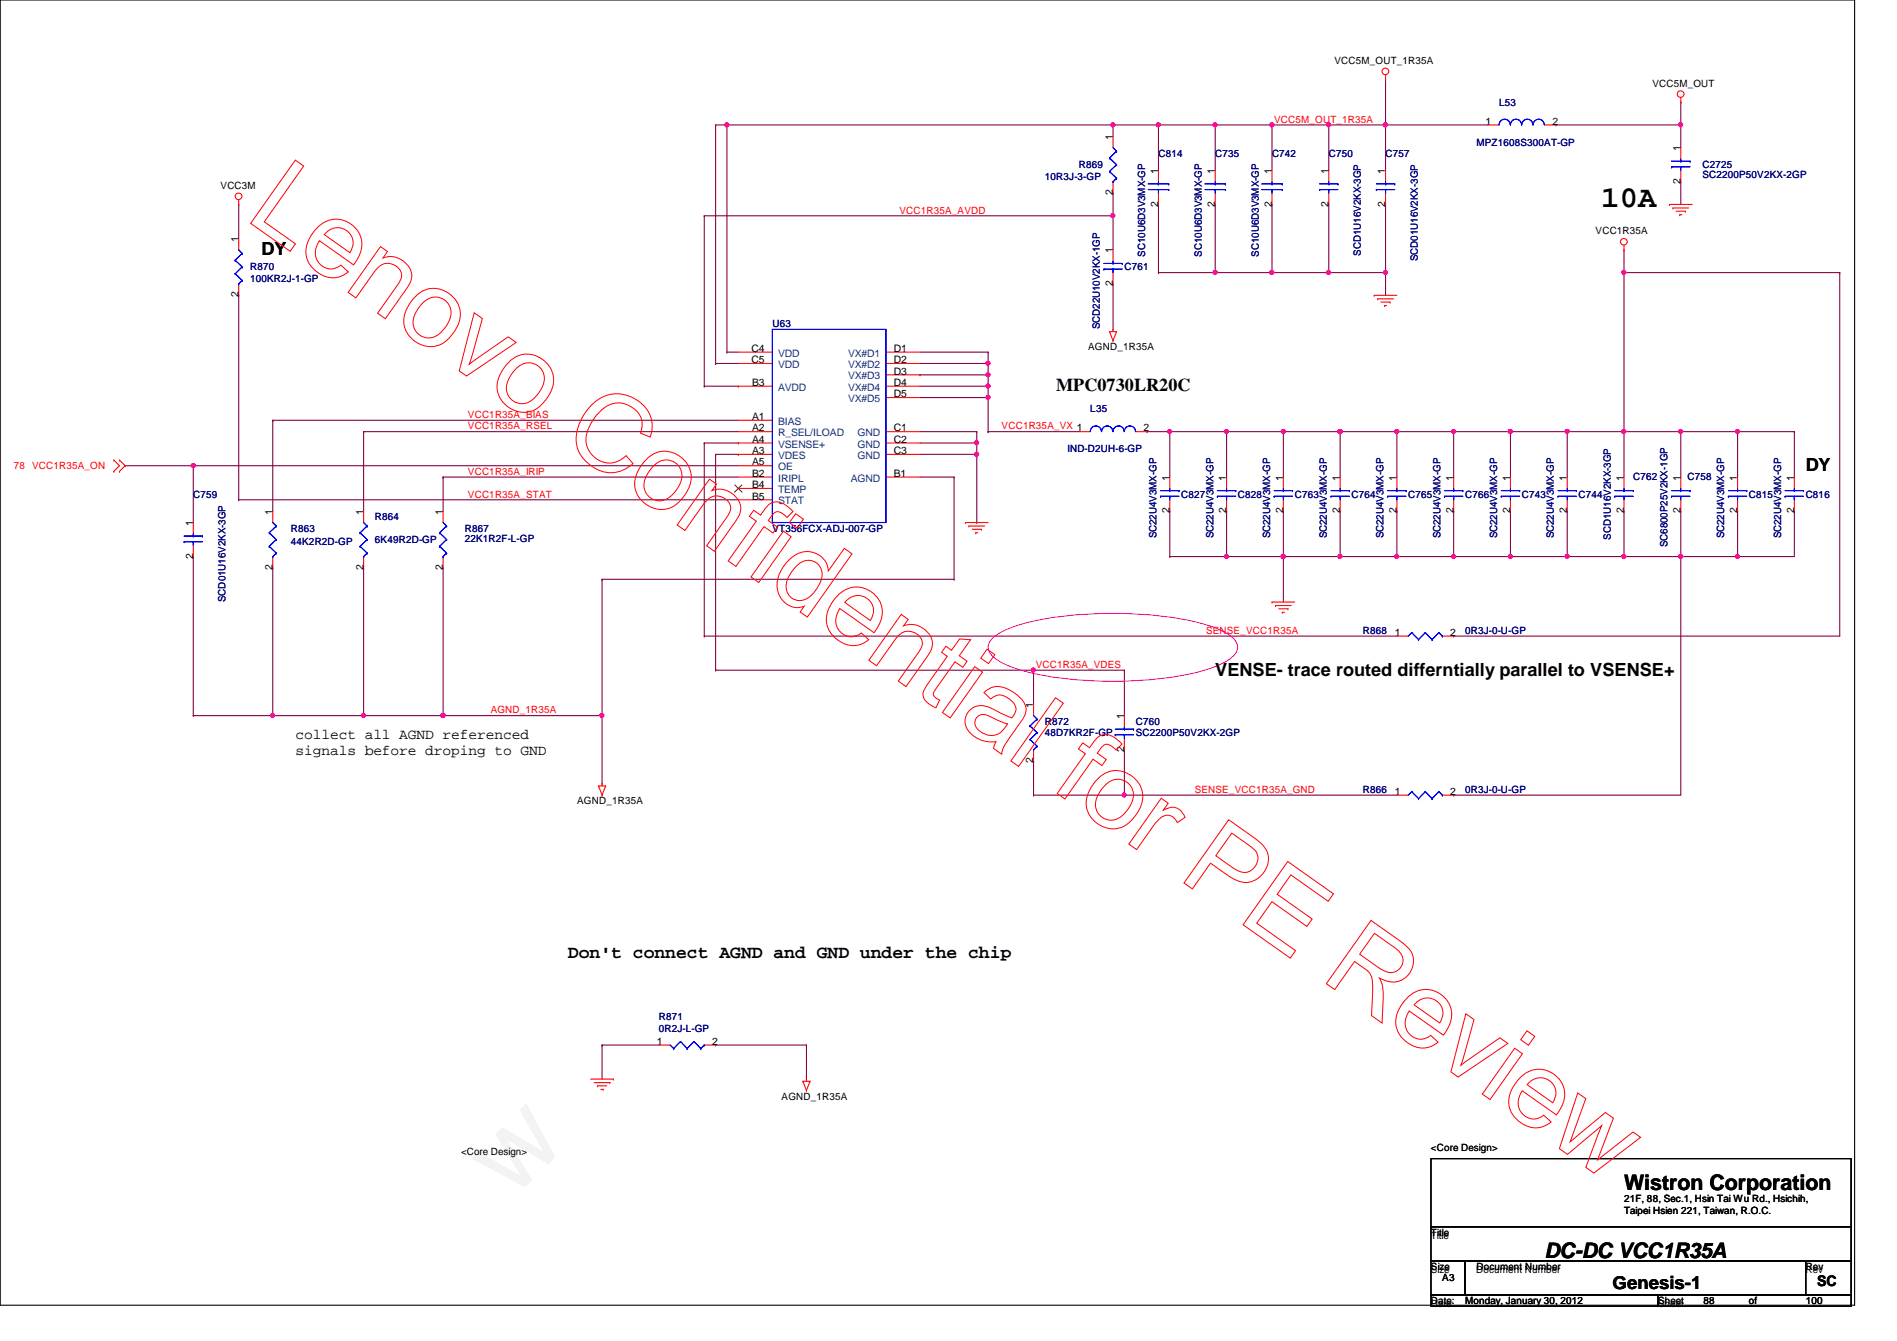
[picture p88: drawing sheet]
<svg xmlns="http://www.w3.org/2000/svg" width="297mm" height="210mm" viewBox="0 0 297 210" stroke-linecap="round" stroke-linejoin="round" font-family="sans-serif">
<defs><g id="words">
<text font-size="17.6" fill="#f00" x="80.1" y="188" transform="rotate(-45 80.1 188)">w</text>
<text font-size="4.8" x="250.7" y="32.5">10A</text>
<g font-size="3.3">
<text x="254.3" y="186.3">Wistron Corporation</text>
<text x="241.8" y="196.8">DC-DC VCC1R35A</text>
</g>
<g font-size="2.8">
<text x="40.9" y="40">DY</text>
<text x="165.4" y="61.3">MPC0730LR20C</text>
<text x="282.7" y="73.7">DY</text>
<text x="190.3" y="105.7">VENSE- trace routed differntially parallel to VSENSE+</text>
<text x="88.9" y="149.9">Don't connect AGND and GND under the chip</text>
<text x="252.5" y="201.8">Genesis-1</text>
</g>
<g font-size="2.3">
<text x="46.3" y="115.7">collect all AGND referenced</text>
<text x="46.3" y="118.2">signals before droping to GND</text>
<text x="284.5" y="201.3">SC</text>
</g>
<g font-size="1.6">
<text x="209" y="10">VCC5M_OUT_1R35A</text>
<text x="258.7" y="13.5">VCC5M_OUT</text>
<text x="174.2" y="21.9" transform="rotate(-90 174.2 21.9)">1</text>
<text x="232.6" y="19.5">1</text>
<text x="243.1" y="19.5">2</text>
<text x="263.1" y="23.7" transform="rotate(-90 263.1 23.7)">1</text>
<text x="34.5" y="29.5">VCC3M</text>
<text x="181.4" y="27.2" transform="rotate(-90 181.4 27.2)">1</text>
<text x="190.2" y="27.2" transform="rotate(-90 190.2 27.2)">1</text>
<text x="199.1" y="27.2" transform="rotate(-90 199.1 27.2)">1</text>
<text x="208" y="27.2" transform="rotate(-90 208 27.2)">1</text>
<text x="216.9" y="27.2" transform="rotate(-90 216.9 27.2)">1</text>
<text x="263.1" y="28.8" transform="rotate(-90 263.1 28.8)">2</text>
<text x="174.2" y="30.6" transform="rotate(-90 174.2 30.6)">2</text>
<text x="181.4" y="32.3" transform="rotate(-90 181.4 32.3)">2</text>
<text x="190.2" y="32.3" transform="rotate(-90 190.2 32.3)">2</text>
<text x="199.1" y="32.3" transform="rotate(-90 199.1 32.3)">2</text>
<text x="208" y="32.3" transform="rotate(-90 208 32.3)">2</text>
<text x="216.9" y="32.3" transform="rotate(-90 216.9 32.3)">2</text>
<text x="37.3" y="37.9" transform="rotate(-90 37.3 37.9)">1</text>
<text x="174.2" y="39.7" transform="rotate(-90 174.2 39.7)">1</text>
<text x="249.8" y="36.7">VCC1R35A</text>
<text x="37.3" y="46.6" transform="rotate(-90 37.3 46.6)">2</text>
<text x="174.2" y="44.8" transform="rotate(-90 174.2 44.8)">2</text>
<text x="117.7" y="55.1">C4</text>
<text x="117.7" y="56.9">C5</text>
<text x="140" y="55.1">D1</text>
<text x="140" y="56.9">D2</text>
<text x="140" y="58.6">D3</text>
<text x="170.4" y="54.8">AGND_1R35A</text>
<text x="117.8" y="65.7">A1</text>
<text x="117.8" y="60.4">B3</text>
<text x="140" y="60.4">D4</text>
<text x="140" y="62.2">D5</text>
<text x="117.8" y="67.5">A2</text>
<text x="117.8" y="71.1">A3</text>
<text x="117.8" y="69.3">A4</text>
<text x="140" y="67.5">C1</text>
<text x="140" y="69.3">C2</text>
<text x="140" y="71.1">C3</text>
<text x="179.1" y="67.5">2</text>
<text x="117.8" y="72.9">A5</text>
<text x="117.8" y="74.6">B2</text>
<text x="117.8" y="76.4">B4</text>
<text x="140" y="74.6">B1</text>
<text x="183.1" y="75.2" transform="rotate(-90 183.1 75.2)">1</text>
<text x="192" y="75.2" transform="rotate(-90 192 75.2)">1</text>
<text x="200.9" y="75.2" transform="rotate(-90 200.9 75.2)">1</text>
<text x="209.8" y="75.2" transform="rotate(-90 209.8 75.2)">1</text>
<text x="218.7" y="75.2" transform="rotate(-90 218.7 75.2)">1</text>
<text x="227.6" y="75.2" transform="rotate(-90 227.6 75.2)">1</text>
<text x="236.5" y="75.2" transform="rotate(-90 236.5 75.2)">1</text>
<text x="245.4" y="75.2" transform="rotate(-90 245.4 75.2)">1</text>
<text x="254.3" y="75.2" transform="rotate(-90 254.3 75.2)">1</text>
<text x="263.1" y="75.2" transform="rotate(-90 263.1 75.2)">1</text>
<text x="272" y="75.2" transform="rotate(-90 272 75.2)">1</text>
<text x="280.9" y="75.2" transform="rotate(-90 280.9 75.2)">1</text>
<text x="30.2" y="82.3" transform="rotate(-90 30.2 82.3)">1</text>
<text x="42.7" y="80.6" transform="rotate(-90 42.7 80.6)">1</text>
<text x="56.9" y="80.6" transform="rotate(-90 56.9 80.6)">1</text>
<text x="69.3" y="80.6" transform="rotate(-90 69.3 80.6)">1</text>
<text x="117.8" y="78.2">B5</text>
<text x="183.1" y="80.3" transform="rotate(-90 183.1 80.3)">2</text>
<text x="192" y="80.3" transform="rotate(-90 192 80.3)">2</text>
<text x="200.9" y="80.3" transform="rotate(-90 200.9 80.3)">2</text>
<text x="209.8" y="80.3" transform="rotate(-90 209.8 80.3)">2</text>
<text x="218.7" y="80.3" transform="rotate(-90 218.7 80.3)">2</text>
<text x="227.6" y="80.3" transform="rotate(-90 227.6 80.3)">2</text>
<text x="236.5" y="80.3" transform="rotate(-90 236.5 80.3)">2</text>
<text x="245.4" y="80.3" transform="rotate(-90 245.4 80.3)">2</text>
<text x="254.3" y="80.3" transform="rotate(-90 254.3 80.3)">2</text>
<text x="263.1" y="80.3" transform="rotate(-90 263.1 80.3)">2</text>
<text x="272" y="80.3" transform="rotate(-90 272 80.3)">2</text>
<text x="280.9" y="80.3" transform="rotate(-90 280.9 80.3)">2</text>
<text x="30.2" y="87.5" transform="rotate(-90 30.2 87.5)">2</text>
<text x="42.7" y="89.2" transform="rotate(-90 42.7 89.2)">2</text>
<text x="56.9" y="89.2" transform="rotate(-90 56.9 89.2)">2</text>
<text x="69.3" y="89.2" transform="rotate(-90 69.3 89.2)">2</text>
<text x="218.4" y="99.5">1</text>
<text x="227.1" y="99.5">2</text>
<text x="161.8" y="110.8" transform="rotate(-90 161.8 110.8)">1</text>
<text x="176" y="112.6" transform="rotate(-90 176 112.6)">1</text>
<text x="161.8" y="119.5" transform="rotate(-90 161.8 119.5)">2</text>
<text x="176" y="117.7" transform="rotate(-90 176 117.7)">2</text>
<text x="90.4" y="125.9">AGND_1R35A</text>
<text x="218.4" y="124.4">1</text>
<text x="227.1" y="124.4">2</text>
<text x="102.8" y="163.5">1</text>
<text x="111.5" y="163.5">2</text>
<text x="122.4" y="172.1">AGND_1R35A</text>
<text x="72.2" y="180.9">&lt;Core Design&gt;</text>
<text x="224.1" y="180.1">&lt;Core Design&gt;</text>
<text x="254.3" y="188.1">21F, 88, Sec.1, Hsin Tai Wu Rd., Hsichih,</text>
<text x="254.3" y="189.9">Taipei Hsien 221, Taiwan, R.O.C.</text>
<text x="224" y="193.9">Title</text>
<text x="224.1" y="193.5">Title</text>
<text x="224" y="199.2">Size</text>
<text x="224.1" y="198.8">Size</text>
<text x="225.8" y="200.6">A3</text>
<text x="231.1" y="199.2">Document Number</text>
<text x="231.2" y="198.8">Document Number</text>
<text x="282.7" y="199.2">Rev</text>
<text x="282.7" y="198.8">Rev</text>
<text x="224" y="204.5">Date:</text>
<text x="224.1" y="204.1">Date:</text>
<text x="229.4" y="204.1">Monday, January 30, 2012</text>
<text x="259.6" y="204.5">Sheet</text>
<text x="259.6" y="204.1">Sheet</text>
<text x="266.7" y="204.1">88</text>
<text x="273.9" y="204.1">of</text>
<text x="282.7" y="204.1">100</text>
</g>
<g font-size="1.6" fill="#000080">
<text x="234.7" y="16.6">L53</text>
<text x="231.2" y="22.8">MPZ1608S300AT-GP</text>
<text x="163.6" y="28.1">10R3J-3-GP</text>
<text x="168.9" y="26.3">R869</text>
<text x="181.4" y="24.6">C814</text>
<text x="190.3" y="24.6">C735</text>
<text x="199.2" y="24.6">C742</text>
<text x="208.1" y="24.6">C750</text>
<text x="217" y="24.6">C757</text>
<text x="266.6" y="26.3">C2725</text>
<text x="266.6" y="27.9">SC2200P50V2KX-2GP</text>
<text x="179.3" y="40.2" transform="rotate(-90 179.3 40.2)">SC10U6D3V3MX-GP</text>
<text x="188.2" y="40.2" transform="rotate(-90 188.2 40.2)">SC10U6D3V3MX-GP</text>
<text x="197.1" y="40.2" transform="rotate(-90 197.1 40.2)">SC10U6D3V3MX-GP</text>
<text x="213.1" y="40" transform="rotate(-90 213.1 40)">SCD1U16V2KX-3GP</text>
<text x="222" y="40.9" transform="rotate(-90 222 40.9)">SCD01U16V2KX-3GP</text>
<text x="39.2" y="42.3">R870</text>
<text x="39.2" y="44.1">100KR2J-1-GP</text>
<text x="176.1" y="42.3">C761</text>
<text x="120.9" y="51.2">U63</text>
<text x="172.2" y="51.6" transform="rotate(-90 172.2 51.6)">SCD22U10V2KX-1GP</text>
<text x="170.7" y="64.6">L35</text>
<text x="167.2" y="70.8">IND-D2UH-6-GP</text>
<text x="30.3" y="77.9">C759</text>
<text x="185" y="77.9">C827</text>
<text x="193.8" y="77.9">C828</text>
<text x="202.7" y="77.9">C763</text>
<text x="211.6" y="77.9">C764</text>
<text x="220.5" y="77.9">C765</text>
<text x="229.4" y="77.9">C766</text>
<text x="238.3" y="77.9">C743</text>
<text x="247.2" y="77.9">C744</text>
<text x="255.7" y="75.1">C762</text>
<text x="264.2" y="75.1">C758</text>
<text x="273.9" y="77.9">C815</text>
<text x="282.7" y="77.9">C816</text>
<text x="45.5" y="83.2">R863</text>
<text x="58.7" y="81.4">R864</text>
<text x="72.8" y="83.2">R867</text>
<text x="120.9" y="83.2">VT356FCX-ADJ-007-GP</text>
<text x="45.5" y="85.3">44K2R2D-GP</text>
<text x="58.7" y="85">6K49R2D-GP</text>
<text x="72.8" y="84.8">22K1R2F-L-GP</text>
<text x="181.1" y="84.3" transform="rotate(-90 181.1 84.3)">SC22U4V3MX-GP</text>
<text x="190" y="84.3" transform="rotate(-90 190 84.3)">SC22U4V3MX-GP</text>
<text x="198.9" y="84.3" transform="rotate(-90 198.9 84.3)">SC22U4V3MX-GP</text>
<text x="207.8" y="84.3" transform="rotate(-90 207.8 84.3)">SC22U4V3MX-GP</text>
<text x="216.7" y="84.3" transform="rotate(-90 216.7 84.3)">SC22U4V3MX-GP</text>
<text x="225.5" y="84.3" transform="rotate(-90 225.5 84.3)">SC22U4V3MX-GP</text>
<text x="234.4" y="84.3" transform="rotate(-90 234.4 84.3)">SC22U4V3MX-GP</text>
<text x="243.3" y="84.3" transform="rotate(-90 243.3 84.3)">SC22U4V3MX-GP</text>
<text x="252.2" y="84.5" transform="rotate(-90 252.2 84.5)">SCD1U16V2KX-3GP</text>
<text x="261.1" y="85.7" transform="rotate(-90 261.1 85.7)">SC6800P25V2KX-1GP</text>
<text x="270" y="84.3" transform="rotate(-90 270 84.3)">SC22U4V3MX-GP</text>
<text x="278.9" y="84.3" transform="rotate(-90 278.9 84.3)">SC22U4V3MX-GP</text>
<text x="35.3" y="94.2" transform="rotate(-90 35.3 94.2)">SCD01U16V2KX-3GP</text>
<text x="213.4" y="99.2">R868</text>
<text x="229.4" y="99.2">0R3J-0-U-GP</text>
<text x="163.6" y="113.5">R872</text>
<text x="177.8" y="113.5">C760</text>
<text x="163.6" y="115.2">48D7KR2F-GP</text>
<text x="177.8" y="115.2">SC2200P50V2KX-2GP</text>
<text x="213.4" y="124.1">R866</text>
<text x="229.4" y="124.1">0R3J-0-U-GP</text>
<text x="103.2" y="159.7">R871</text>
<text x="103.2" y="161.5">0R2J-L-GP</text>
</g>
<g font-size="1.6" fill="#f00">
<text x="199.5" y="19.2">VCC5M_OUT_1R35A</text>
<text x="140.8" y="33.4">VCC1R35A_AVDD</text>
<text x="73.3" y="65.4">VCC1R35A_BIAS</text>
<text x="73.3" y="67.2">VCC1R35A_RSEL</text>
<text x="156.8" y="67.2">VCC1R35A_VX 1</text>
<text x="2.2" y="73.4">78</text>
<text x="5" y="73.4">VCC1R35A_ON</text>
<text x="73.3" y="74.3">VCC1R35A_IRIP</text>
<text x="73.3" y="77.9">VCC1R35A_STAT</text>
<text x="188.8" y="99.2">SENSE_VCC1R35A</text>
<text x="162.2" y="104.6">VCC1R35A_VDES</text>
<text x="76.8" y="111.7">AGND_1R35A</text>
<text x="187.1" y="124.1">SENSE_VCC1R35A_GND</text>
</g>
<g font-size="1.6" fill="#004080">
<text x="121.8" y="55.8">VDD</text>
<text x="121.8" y="57.6">VDD</text>
<text x="132.8" y="55.8">VX#D1</text>
<text x="132.8" y="57.6">VX#D2</text>
<text x="132.8" y="59.4">VX#D3</text>
<text x="121.8" y="61.2">AVDD</text>
<text x="132.8" y="61.2">VX#D4</text>
<text x="132.8" y="62.9">VX#D5</text>
<text x="121.8" y="66.5">BIAS</text>
<text x="121.8" y="68.3">R_SEL/ILOAD</text>
<text x="121.8" y="71.8">VDES</text>
<text x="121.8" y="70.1">VSENSE+</text>
<text x="134.3" y="68.3">GND</text>
<text x="134.3" y="70.1">GND</text>
<text x="134.3" y="71.8">GND</text>
<text x="121.8" y="73.6">OE</text>
<text x="121.8" y="75.4">IRIPL</text>
<text x="121.8" y="77.2">TEMP</text>
<text x="133.2" y="75.4">AGND</text>
<text x="121.8" y="79">STAT</text>
</g>
</g></defs>
<path d="M0 0h290.4v204.3h-290.4z" fill="none" stroke="#000" stroke-width=".17"/>
<path d="M263.2 16h.1M263.2 16v3.6M181.4 42.7h.1M181.4 42.7h8.9M263.2 87.1h.1M263.2 87.1v37.4" fill="none" stroke="#800040" stroke-width=".17"/>
<circle cx="263.2" cy="87.1" r=".32" fill="#f0f"/>
<circle cx="263.2" cy="87.1" r=".32" fill="none" stroke="#f0f" stroke-width=".17"/>
<path d="M254.3 39.1h.1M254.3 39.1v3.6M272.1 67.6h.1M272.1 67.6v7.1M272.1 67.6h8.9M183.2 80h.1M183.2 80v7.1M281 80h.1M281 80v7.1M69.4 112h.1M69.4 112h24.9" fill="none" stroke="#800040" stroke-width=".17"/>
<circle cx="69.4" cy="112" r=".32" fill="#f0f"/>
<circle cx="69.4" cy="112" r=".32" fill="none" stroke="#f0f" stroke-width=".17"/>
<path d="M254.3 42.7h.1M254.3 42.7h33.8M176.1 124.5h.1M176.1 124.5h42.6M227.6 124.5h.1M227.6 124.5h35.6M94.3 163.6h.1M94.3 163.6h8.9" fill="none" stroke="#800040" stroke-width=".17"/>
<circle cx="254.3" cy="42.6" r=".32" fill="#f0f"/>
<circle cx="254.3" cy="42.6" r=".32" fill="none" stroke="#f0f" stroke-width=".17"/>
<path d="M208.1 42.7h.1M208.1 42.7h8.9" fill="none" stroke="#800040" stroke-width=".17"/>
<circle cx="208" cy="42.6" r=".32" fill="#f0f"/>
<circle cx="208" cy="42.6" r=".32" fill="none" stroke="#f0f" stroke-width=".17"/>
<path d="M217 32h.1M217 32v10.7M263.2 80h.1M263.2 80v7.1M272.1 87.1h.1M272.1 87.1h8.9M30.3 112h.1M30.3 112h12.4" fill="none" stroke="#800040" stroke-width=".17"/>
<circle cx="272" cy="87.1" r=".32" fill="#f0f"/>
<circle cx="272" cy="87.1" r=".32" fill="none" stroke="#f0f" stroke-width=".17"/>
<path d="M183.2 67.6h.1M183.2 67.6h8.9M192.1 67.6h.1M192.1 67.6v7.1" fill="none" stroke="#800040" stroke-width=".17"/>
<circle cx="183.1" cy="67.5" r=".32" fill="#f0f"/>
<circle cx="183.1" cy="67.5" r=".32" fill="none" stroke="#f0f" stroke-width=".17"/>
<path d="M254.3 67.6h.1M254.3 67.6h8.9" fill="none" stroke="#800040" stroke-width=".17"/>
<circle cx="254.3" cy="67.5" r=".32" fill="#f0f"/>
<circle cx="254.3" cy="67.5" r=".32" fill="none" stroke="#f0f" stroke-width=".17"/>
<path d="M113.8 19.6h.1M113.8 19.6h60.5M288.1 42.7h.1M288.1 42.7v56.9M154.7 67.6h.1M154.7 67.6h14.2M218.7 67.6h.1M218.7 67.6h8.9" fill="none" stroke="#800040" stroke-width=".17"/>
<circle cx="218.7" cy="67.5" r=".32" fill="#f0f"/>
<circle cx="218.7" cy="67.5" r=".32" fill="none" stroke="#f0f" stroke-width=".17"/>
<path d="M181.4 19.6h.1M181.4 19.6h8.9" fill="none" stroke="#800040" stroke-width=".17"/>
<circle cx="181.4" cy="19.5" r=".32" fill="#f0f"/>
<circle cx="181.4" cy="19.5" r=".32" fill="none" stroke="#f0f" stroke-width=".17"/>
<g fill="none" stroke="#800040" stroke-width=".17">
<path d="M190.3 19.6h.1M190.3 19.6v7.1M190.3 19.6h8.9M217 19.6h.1M217 12.4v7.2M37.4 32h.1M37.4 32v5.3M174.3 30.2h.1M174.3 30.2v3.6M174.3 44.4h.1M174.3 44.4v7.2M69.4 74.7h.1"/>
<path d="M69.4 74.7v5.3M179.6 67.6h.1M179.6 67.6h3.6M183.2 67.6h.1M183.2 67.6v7.1M272.1 80h.1M272.1 80v7.1"/>
</g>
<circle cx="190.3" cy="19.5" r=".32" fill="#f0f"/>
<circle cx="190.3" cy="19.5" r=".32" fill="none" stroke="#f0f" stroke-width=".17"/>
<path d="M199.2 19.6h.1M199.2 19.6v7.1M199.2 19.6h8.9M254.3 87.1h.1M254.3 87.1h8.9" fill="none" stroke="#800040" stroke-width=".17"/>
<circle cx="199.2" cy="19.5" r=".32" fill="#f0f"/>
<circle cx="199.2" cy="19.5" r=".32" fill="none" stroke="#f0f" stroke-width=".17"/>
<path d="M208.1 19.6h.1M208.1 19.6v7.1M217 19.6h.1M217 19.6v7.1" fill="none" stroke="#800040" stroke-width=".17"/>
<circle cx="216.9" cy="19.5" r=".32" fill="#f0f"/>
<circle cx="216.9" cy="19.5" r=".32" fill="none" stroke="#f0f" stroke-width=".17"/>
<path d="M190.3 32h.1M190.3 32v10.7" fill="none" stroke="#800040" stroke-width=".17"/>
<circle cx="190.3" cy="42.6" r=".32" fill="#f0f"/>
<circle cx="190.3" cy="42.6" r=".32" fill="none" stroke="#f0f" stroke-width=".17"/>
<path d="M199.2 32h.1M199.2 32v10.7M190.3 42.7h.1M190.3 42.7h17.8M199.2 42.7h.1" fill="none" stroke="#800040" stroke-width=".17"/>
<circle cx="199.2" cy="42.6" r=".32" fill="#f0f"/>
<circle cx="199.2" cy="42.6" r=".32" fill="none" stroke="#f0f" stroke-width=".17"/>
<path d="M174.3 19.6h.1M174.3 19.6v1.7M208.1 32h.1M208.1 32v10.7M217 42.7h.1M217 42.7v3.5" fill="none" stroke="#800040" stroke-width=".17"/>
<circle cx="216.9" cy="42.6" r=".32" fill="#f0f"/>
<circle cx="216.9" cy="42.6" r=".32" fill="none" stroke="#f0f" stroke-width=".17"/>
<path d="M69.4 88.9h.1M69.4 88.9v23.1h-12.5M56.9 112h.1" fill="none" stroke="#800040" stroke-width=".17"/>
<circle cx="69.4" cy="112" r=".32" fill="#f0f"/>
<circle cx="69.4" cy="112" r=".32" fill="none" stroke="#f0f" stroke-width=".17"/>
<circle cx="56.9" cy="112" r=".32" fill="#f0f"/>
<circle cx="56.9" cy="112" r=".32" fill="none" stroke="#f0f" stroke-width=".17"/>
<path d="M201 87.1h.1M201 87.1v7.1M94.3 163.6h.1M94.3 163.6v5.3M112.1 163.6h.1M112.1 163.6h14.2M126.3 163.6h.1M126.3 163.6v5.3" fill="none" stroke="#800040" stroke-width=".17"/>
<circle cx="200.9" cy="87.1" r=".32" fill="#f0f"/>
<circle cx="200.9" cy="87.1" r=".32" fill="none" stroke="#f0f" stroke-width=".17"/>
<path d="M245.4 87.1h.1M245.4 87.1h8.9" fill="none" stroke="#800040" stroke-width=".17"/>
<circle cx="254.3" cy="87.1" r=".32" fill="#f0f"/>
<circle cx="254.3" cy="87.1" r=".32" fill="none" stroke="#f0f" stroke-width=".17"/>
<circle cx="245.4" cy="87.1" r=".32" fill="#f0f"/>
<circle cx="245.4" cy="87.1" r=".32" fill="none" stroke="#f0f" stroke-width=".17"/>
<path d="M263.2 67.6h.1M263.2 67.6h8.9" fill="none" stroke="#800040" stroke-width=".17"/>
<circle cx="272" cy="67.5" r=".32" fill="#f0f"/>
<circle cx="272" cy="67.5" r=".32" fill="none" stroke="#f0f" stroke-width=".17"/>
<circle cx="263.2" cy="67.5" r=".32" fill="#f0f"/>
<circle cx="263.2" cy="67.5" r=".32" fill="none" stroke="#f0f" stroke-width=".17"/>
<g fill="none" stroke="#800040" stroke-width=".17">
<path d="M209.8 67.6h.1M209.8 67.6v7.1M218.7 67.6h.1M218.7 67.6v7.1M227.6 67.6h.1M227.6 67.6v7.1M236.5 67.6h.1M236.5 67.6v7.1M254.3 67.6h.1M254.3 67.6v7.1M201 80h.1M201 87.1h.1"/>
<path d="M201 80v7.1M201 87.1h8.8"/>
</g>
<circle cx="200.9" cy="87.1" r=".32" fill="#f0f"/>
<circle cx="200.9" cy="87.1" r=".32" fill="none" stroke="#f0f" stroke-width=".17"/>
<path d="M209.8 80h.1M209.8 87.1h.1M209.8 80v7.1M209.8 87.1h8.9M254.3 80h.1M254.3 80v7.1" fill="none" stroke="#800040" stroke-width=".17"/>
<circle cx="209.8" cy="87.1" r=".32" fill="#f0f"/>
<circle cx="209.8" cy="87.1" r=".32" fill="none" stroke="#f0f" stroke-width=".17"/>
<path d="M56.9 67.6h.1M56.9 67.6v12.4M218.7 80h.1M218.7 87.1h.1M218.7 80v7.1M218.7 87.1h8.9" fill="none" stroke="#800040" stroke-width=".17"/>
<circle cx="218.7" cy="87.1" r=".32" fill="#f0f"/>
<circle cx="218.7" cy="87.1" r=".32" fill="none" stroke="#f0f" stroke-width=".17"/>
<path d="M227.6 80h.1M227.6 87.1h.1M227.6 80v7.1M227.6 87.1h8.9" fill="none" stroke="#800040" stroke-width=".17"/>
<circle cx="227.6" cy="87.1" r=".32" fill="#f0f"/>
<circle cx="227.6" cy="87.1" r=".32" fill="none" stroke="#f0f" stroke-width=".17"/>
<path d="M236.5 80h.1M236.5 87.1h.1M236.5 80v7.1M236.5 87.1h8.9" fill="none" stroke="#800040" stroke-width=".17"/>
<circle cx="236.5" cy="87.1" r=".32" fill="#f0f"/>
<circle cx="236.5" cy="87.1" r=".32" fill="none" stroke="#f0f" stroke-width=".17"/>
<path d="M201 67.6h.1M201 67.6v7.1M201 67.6h8.8M245.4 80h.1M245.4 80v7.1" fill="none" stroke="#800040" stroke-width=".17"/>
<circle cx="209.8" cy="67.5" r=".32" fill="#f0f"/>
<circle cx="209.8" cy="67.5" r=".32" fill="none" stroke="#f0f" stroke-width=".17"/>
<circle cx="200.9" cy="67.5" r=".32" fill="#f0f"/>
<circle cx="200.9" cy="67.5" r=".32" fill="none" stroke="#f0f" stroke-width=".17"/>
<path d="M161.8 104.9h.1M161.8 104.9v5.3" fill="none" stroke="#800040" stroke-width=".17"/>
<circle cx="161.8" cy="104.9" r=".32" fill="#f0f"/>
<circle cx="161.8" cy="104.9" r=".32" fill="none" stroke="#f0f" stroke-width=".17"/>
<path d="M161.8 104.9h.1M161.8 119.1h.1M161.8 104.9h14.3M161.8 119.1v5.4M176.1 104.9h.1M176.1 117.3h.1M176.1 104.9v7.1M176.1 117.3v7.2h-14.3M161.8 124.5h.1" fill="none" stroke="#800040" stroke-width=".17"/>
<circle cx="176" cy="124.4" r=".32" fill="#f0f"/>
<circle cx="176" cy="124.4" r=".32" fill="none" stroke="#f0f" stroke-width=".17"/>
<path d="M208.1 19.6h.1M208.1 19.6h8.9" fill="none" stroke="#800040" stroke-width=".17"/>
<circle cx="208" cy="19.5" r=".32" fill="#f0f"/>
<circle cx="208" cy="19.5" r=".32" fill="none" stroke="#f0f" stroke-width=".17"/>
<path d="M42.7 65.8h.1M42.7 65.8h72.9M42.7 65.8v14.2M42.7 88.9h.1M42.7 88.9v23.1M56.9 88.9h.1M56.9 88.9v23.1M94.3 112h.1M94.3 112v10.7" fill="none" stroke="#800040" stroke-width=".17"/>
<circle cx="94.2" cy="112" r=".32" fill="#f0f"/>
<circle cx="94.2" cy="112" r=".32" fill="none" stroke="#f0f" stroke-width=".17"/>
<path d="M174.3 33.8h.1M174.3 33.8v5.3M94.3 90.7h.1M94.3 90.7h55.1M94.3 90.7v21.3" fill="none" stroke="#800040" stroke-width=".17"/>
<circle cx="174.3" cy="33.8" r=".32" fill="#f0f"/>
<circle cx="174.3" cy="33.8" r=".32" fill="none" stroke="#f0f" stroke-width=".17"/>
<path d="M30.3 72.9h.1M30.3 72.9h85.3M263.2 67.6h.1M263.2 67.6v7.1" fill="none" stroke="#800040" stroke-width=".17"/>
<circle cx="30.2" cy="72.9" r=".32" fill="#f0f"/>
<circle cx="30.2" cy="72.9" r=".32" fill="none" stroke="#f0f" stroke-width=".17"/>
<path d="M37.4 46.2h.1M37.4 46.2v32M30.3 72.9h.1M30.3 72.9v8.9M192.1 67.6h.1M192.1 67.6h8.9M30.3 87.1h.1M30.3 87.1v24.9" fill="none" stroke="#800040" stroke-width=".17"/>
<circle cx="192" cy="67.5" r=".32" fill="#f0f"/>
<circle cx="192" cy="67.5" r=".32" fill="none" stroke="#f0f" stroke-width=".17"/>
<path d="M245.4 67.6h.1M245.4 67.6h8.9" fill="none" stroke="#800040" stroke-width=".17"/>
<circle cx="245.4" cy="67.5" r=".32" fill="#f0f"/>
<circle cx="245.4" cy="67.5" r=".32" fill="none" stroke="#f0f" stroke-width=".17"/>
<path d="M227.6 67.6h.1M227.6 67.6h8.9" fill="none" stroke="#800040" stroke-width=".17"/>
<circle cx="236.5" cy="67.5" r=".32" fill="#f0f"/>
<circle cx="236.5" cy="67.5" r=".32" fill="none" stroke="#f0f" stroke-width=".17"/>
<circle cx="227.6" cy="67.5" r=".32" fill="#f0f"/>
<circle cx="227.6" cy="67.5" r=".32" fill="none" stroke="#f0f" stroke-width=".17"/>
<path d="M209.8 67.6h.1M209.8 67.6h8.9" fill="none" stroke="#800040" stroke-width=".17"/>
<circle cx="218.7" cy="67.5" r=".32" fill="#f0f"/>
<circle cx="218.7" cy="67.5" r=".32" fill="none" stroke="#f0f" stroke-width=".17"/>
<circle cx="209.8" cy="67.5" r=".32" fill="#f0f"/>
<circle cx="209.8" cy="67.5" r=".32" fill="none" stroke="#f0f" stroke-width=".17"/>
<path d="M243.6 19.6h.1M243.6 19.6h19.6" fill="none" stroke="#800040" stroke-width=".17"/>
<circle cx="263.2" cy="19.5" r=".32" fill="#f0f"/>
<circle cx="263.2" cy="19.5" r=".32" fill="none" stroke="#f0f" stroke-width=".17"/>
<path d="M217 19.6h.1M217 19.6h16" fill="none" stroke="#800040" stroke-width=".17"/>
<circle cx="216.9" cy="19.5" r=".32" fill="#f0f"/>
<circle cx="216.9" cy="19.5" r=".32" fill="none" stroke="#f0f" stroke-width=".17"/>
<path d="M236.5 67.6h.1M236.5 67.6h8.9M245.4 67.6h.1M245.4 67.6v7.1" fill="none" stroke="#800040" stroke-width=".17"/>
<circle cx="236.5" cy="67.5" r=".32" fill="#f0f"/>
<circle cx="236.5" cy="67.5" r=".32" fill="none" stroke="#f0f" stroke-width=".17"/>
<path d="M154.7 56.9h.1M154.7 55.1v1.8M192.1 87.1h.1M192.1 87.1h8.9M227.6 99.6h.1M227.6 99.6h60.5" fill="none" stroke="#800040" stroke-width=".17"/>
<circle cx="192" cy="87.1" r=".32" fill="#f0f"/>
<circle cx="192" cy="87.1" r=".32" fill="none" stroke="#f0f" stroke-width=".17"/>
<path d="M263.2 87.1h.1M263.2 87.1h8.9" fill="none" stroke="#800040" stroke-width=".17"/>
<circle cx="263.2" cy="87.1" r=".32" fill="#f0f"/>
<circle cx="263.2" cy="87.1" r=".32" fill="none" stroke="#f0f" stroke-width=".17"/>
<path d="M174.3 19.6h.1M174.3 19.6h7.1M181.4 19.6h.1M181.4 19.6v7.1M181.4 32h.1M181.4 32v10.7" fill="none" stroke="#800040" stroke-width=".17"/>
<circle cx="174.3" cy="19.5" r=".32" fill="#f0f"/>
<circle cx="174.3" cy="19.5" r=".32" fill="none" stroke="#f0f" stroke-width=".17"/>
<path d="M263.2 28.4h.1M263.2 28.4v3.6M154.7 67.6h.1M154.7 62.2v5.4M183.2 87.1h.1M183.2 87.1h8.9M42.7 112h.1M42.7 112h14.2" fill="none" stroke="#800040" stroke-width=".17"/>
<circle cx="42.7" cy="112" r=".32" fill="#f0f"/>
<circle cx="42.7" cy="112" r=".32" fill="none" stroke="#f0f" stroke-width=".17"/>
<g fill="none" stroke="#800040" stroke-width=".17">
<path d="M112.1 19.6v37.3M113.8 19.6h.1M113.8 19.6v35.5M263.2 19.6h.1M263.2 19.6v3.5M110.3 33.8h.1M110.3 33.8h64M110.3 33.8v26.7M112.1 56.9h.1M112.1 56.9h3.5M113.8 55.1h.1M113.8 55.1h1.8"/>
<path d="M254.3 42.7h.1M254.3 42.7v24.9M19.6 72.9h.1M19.6 72.9h10.7M37.4 78.2h.1M37.4 78.2h78.2M56.9 67.6h.1M56.9 67.6h58.7M69.4 74.7h.1M69.4 74.7h46.2M110.3 60.5h.1M144.1 62.2h10.6"/>
<path d="M154.7 62.2h.1M281 67.6h.1M281 67.6v7.1M192.1 80h.1M192.1 80v7.1"/>
</g>
<circle cx="113.8" cy="19.5" r=".32" fill="#f0f"/>
<circle cx="113.8" cy="19.5" r=".32" fill="none" stroke="#f0f" stroke-width=".17"/>
<g fill="none" stroke="#800040" stroke-width=".17">
<path d="M112.1 19.6h.1M112.1 19.6h1.7M144.1 55.1h10.6M144.1 56.9h10.6M154.7 55.1h.1M154.7 56.9h.1M110.3 69.3h.1M110.3 69.3v30.3M110.3 69.3h5.3M112.1 71.1h.1M112.1 71.1v33.8M112.1 71.1h3.5"/>
<path d="M115.6 69.3h.1M115.6 71.1h.1M144.1 74.7h5.3M149.4 74.7h.1M149.4 74.7v16M110.3 99.6h.1M110.3 99.6h108.4M149.4 90.7h.1M112.1 104.9h.1M112.1 104.9h49.7"/>
</g>
<circle cx="154.7" cy="56.9" r=".32" fill="#f0f"/>
<circle cx="154.7" cy="56.9" r=".32" fill="none" stroke="#f0f" stroke-width=".17"/>
<path d="M144.1 58.7h.1M144.1 58.7h10.6M154.7 58.7h.1M154.7 56.9v1.8" fill="none" stroke="#800040" stroke-width=".17"/>
<circle cx="154.7" cy="58.6" r=".32" fill="#f0f"/>
<circle cx="154.7" cy="58.6" r=".32" fill="none" stroke="#f0f" stroke-width=".17"/>
<path d="M154.7 58.7v1.8M144.1 60.5h10.6M154.7 60.5h.1" fill="none" stroke="#800040" stroke-width=".17"/>
<circle cx="154.7" cy="60.4" r=".32" fill="#f0f"/>
<circle cx="154.7" cy="60.4" r=".32" fill="none" stroke="#f0f" stroke-width=".17"/>
<path d="M154.7 62.2h.1M154.7 60.5v1.7" fill="none" stroke="#800040" stroke-width=".17"/>
<circle cx="154.7" cy="62.2" r=".32" fill="#f0f"/>
<circle cx="154.7" cy="62.2" r=".32" fill="none" stroke="#f0f" stroke-width=".17"/>
<path d="M144.1 67.6h8.8M144.1 69.3h8.8M152.9 67.6h.1M152.9 69.3h.1M152.9 67.6v1.7" fill="none" stroke="#800040" stroke-width=".17"/>
<circle cx="152.9" cy="69.3" r=".32" fill="#f0f"/>
<circle cx="152.9" cy="69.3" r=".32" fill="none" stroke="#f0f" stroke-width=".17"/>
<path d="M144.1 71.1h8.8M152.9 71.1h.1M152.9 69.3v1.8" fill="none" stroke="#800040" stroke-width=".17"/>
<circle cx="152.9" cy="71.1" r=".32" fill="#f0f"/>
<g fill="none" stroke="#f0f" stroke-width=".17">
<path d="M155.2 100.2a11.7 11.7 0 0 1 6-2.8 63.5 63.5 0 0 1 26.1 0 11.8 11.8 0 0 1 6 2.8 1.81 1.81 0 0 1-.5 2.8 17.3 17.3 0 0 1-7 2.6 63.6 63.6 0 0 1-24.6-.3 11.8 11.8 0 0 1-6-2.9 1.66 1.66 0 0 1 0-2.2z"/>
<circle cx="152.9" cy="71.1" r=".32"/>
</g>
<path d="M110.3 60.5h5.3M115.6 60.5h.1M152.9 71.1v10.7M152.9 81.8h.1" fill="none" stroke="#800040" stroke-width=".17"/>
<g fill="none" stroke="#f00" stroke-width=".17">
<path d="M217 12.4h.1M217 11.7v.7M233 19.6h1.7M241.8 19.6h1.8M263.2 16h.1M263.2 15.3v.7M37.4 32h.1M37.4 31.3v.7M37.4 37.3v1.8M174.3 21.3v1.8M174.3 28.4v1.8M174.3 39.1v1.8"/>
<path d="M181.4 26.7v1.7M181.4 30.2v1.8M190.3 26.7v1.7M190.3 30.2v1.8M199.2 26.7v1.7M199.2 30.2v1.8M208.1 26.7v1.7M208.1 30.2v1.8M217 26.7v1.7M217 30.2v1.8M254.3 39.1h.1M254.3 38.4v.7"/>
<path d="M261.4 32h.1M261.4 32h3.6M262 32.6h.1M262 32.6h2.4M262.5 33.1h1.4M263 33.6h.1M263 33.6h.4M263.2 23.1v1.8M263.2 26.7v1.7M263.9 33.1h.1M37.4 44.4v1.8M115.6 55.1h5.3"/>
<path d="M115.6 56.9h5.3M138.7 55.1h5.4M138.7 56.9h5.4M138.7 58.7h5.4M173.7 51.9h.1M173.7 51.9h1.1M173.7 51.9l.6 1.4M174.3 51.6h.1M174.3 53.3h.1M174.3 42.7v1.7M174.3 51.6v.3M174.8 51.9h.1"/>
<path d="M174.8 51.9l-.5 1.4M215.2 46.2h.1M215.2 46.2h3.5M215.7 46.8h.1M215.7 46.8h2.5M216.2 47.3h1.5M216.8 47.8h.1M216.8 47.8h.3M217.7 47.3h.1M17.8 73.8h.1M17.8 72h.1M17.8 72l.9 .9-.9 .9"/>
<path d="M18.7 72h.1M18.7 73.8h.1M18.7 72l.9 .9-.9 .9M115.6 67.6h5.3M115.6 65.8h5.3M115.6 71.1h5.3M115.6 69.3h5.3M115.6 72.9h5.3M115.6 74.7h5.3M115.6 60.5h5.3M115.6 76.5h5.3M115.6 78.2h5.3"/>
<path d="M138.7 67.6h5.4M138.7 71.1h5.4M138.7 69.3h5.4M138.7 74.7h5.4M138.7 60.5h5.4M138.7 62.2h5.4M168.9 67.6h1.8M177.8 67.6h1.8M183.2 74.7v1.8M183.2 78.2v1.8M192.1 74.7v1.8M192.1 78.2v1.8"/>
<path d="M201 74.7v1.8M201 78.2v1.8M209.8 74.7v1.8M209.8 78.2v1.8M218.7 74.7v1.8M218.7 78.2v1.8M227.6 74.7v1.8M227.6 78.2v1.8M236.5 74.7v1.8M236.5 78.2v1.8M245.4 74.7v1.8M245.4 78.2v1.8"/>
<path d="M254.3 74.7v1.8M254.3 78.2v1.8M263.2 74.7v1.8M263.2 78.2v1.8M272.1 74.7v1.8M272.1 78.2v1.8M281 74.7v1.8M281 78.2v1.8M30.3 81.8v1.8M30.3 85.3v1.8M42.7 80v1.8M42.7 87.1v1.8"/>
<path d="M56.9 80v1.8M56.9 87.1v1.8M69.4 80v1.8M69.4 87.1v1.8M151.2 81.8h.1M151.2 81.8h3.5M151.7 82.3h.1M151.7 82.3h2.5M152.2 82.8h1.5M152.8 83.4h.1M152.8 83.4h.3M153.7 82.8h.1"/>
<path d="M199.2 94.2h.1M199.2 94.2h3.5M199.7 94.8h.1M199.7 94.8h2.5M200.2 95.3h1.5M200.8 95.8h.1M200.8 95.8h.3M201.7 95.3h.1M218.7 99.6h1.8M225.8 99.6h1.8M161.8 110.2v1.8M161.8 117.3v1.8"/>
<path d="M176.1 112v1.8M176.1 115.6v1.7M93.7 123h.1M93.7 123h1.1M93.7 123l.6 1.5M94.3 122.7h.1M94.3 124.5h.1M94.3 122.7v.3M94.8 123h.1M94.8 123l-.5 1.5M218.7 124.5h1.8M225.8 124.5h1.8"/>
<path d="M92.5 168.9h3.6M93 169.5h2.5M95.5 169.5h.1M96.1 168.9h.1M103.2 163.6h1.7M110.3 163.6h1.8M125.7 169.2h.1M125.7 169.2h1.1M125.7 169.2l.6 1.5M126.3 168.9h.1M126.3 170.7h.1M126.3 168.9v.3"/>
<path d="M126.8 169.2h.1M126.8 169.2l-.5 1.5"/>
<circle cx="216.9" cy="11.2" r=".52"/>
<circle cx="263.2" cy="14.7" r=".52"/>
<circle cx="37.4" cy="30.7" r=".52"/>
<circle cx="254.3" cy="37.8" r=".52"/>
</g>
<path d="M224.1 181.4h65.8v10.6h-65.8zM224.1 192h65.8v5.4h-65.8zM224.1 197.4h5.3v5.3h-5.3zM229.4 197.4h53.3v5.3h-53.3zM282.7 197.4h7.2v5.3h-7.2zM224.1 202.7h35.5v1.8h-35.5zM259.6 202.7h30.3v1.8h-30.3z" fill="none" stroke="#000" stroke-width=".17"/>
<g fill="none" stroke="#00f" stroke-width=".17">
<path d="M234.7 19.6a.87 .87 0 0 1 .9-.9 .87 .87 0 0 1 .9 .9M236.5 19.6a.87 .87 0 0 1 .9-.9 .87 .87 0 0 1 .8 .9M238.3 19.6a.87 .87 0 0 1 .9-.9 .87 .87 0 0 1 .8 .9M240.1 19.6a.87 .87 0 0 1 .8-.9 .87 .87 0 0 1 .9 .9M37.4 39.1l.5 .6M37.9 39.7h.1M37.9 39.7l-1.1 1M173.7 24.7h.1M173.7 26.8h.1M173.7 24.7l1.1 1.1M173.7 26.8l1.1 1.1M174.3 28.4h.1"/>
<path d="M174.3 23.1l.5 .6M174.8 23.7h.1M174.8 25.8h.1M174.8 27.9h.1M174.8 23.7l-1.1 1M174.8 25.8l-1.1 1M174.8 27.9l-.5 .5M179.8 28.8h3.2M179.8 29.7h3.2M181.4 28.8h.1M181.4 29.7h.1M181.4 28.4v.4"/>
<path d="M181.4 29.7v.5M183 29.7h.1M183 28.8h.1M188.7 28.8h3.2M188.7 29.7h3.2M190.3 28.8h.1M190.3 29.7h.1M190.3 28.4v.4M190.3 29.7v.5M191.9 29.7h.1M191.9 28.8h.1M197.6 28.8h3.2"/>
<path d="M197.6 29.7h3.2M199.2 28.8h.1M199.2 29.7h.1M199.2 28.4v.4M199.2 29.7v.5M200.8 29.7h.1M200.8 28.8h.1M206.6 29.7h.1M206.6 28.8h2.9M206.6 29.7h2.9M208.1 28.8h.1M208.1 29.7h.1"/>
<path d="M208.1 28.4v.4M208.1 29.7v.5M209.5 28.8h.1M215.5 29.7h.1M215.5 28.8h2.9M215.5 29.7h2.9M217 28.8h.1M217 29.7h.1M217 28.4v.4M217 29.7v.5M218.4 28.8h.1M261.7 26.1h.1"/>
<path d="M261.7 25.2h2.9M261.7 26.1h2.9M263.2 25.2h.1M263.2 26.1h.1M263.2 24.9v.3M263.2 26.1v.6M264.6 25.2h.1M36.8 40.7h.1M36.8 42.8h.1M36.8 40.7l1.1 1.1M36.8 42.8l1.1 1.1M37.4 44.4h.1"/>
<path d="M37.9 41.8h.1M37.9 43.9h.1M37.9 41.8l-1.1 1M37.9 43.9l-.5 .5M120.9 51.6h17.8v30.2h-17.8zM172.8 42.1h.1M172.8 41.2h2.9M172.8 42.1h2.9M174.3 41.2h.1M174.3 42.1h.1M174.3 40.9v.3M174.3 42.1v.6"/>
<path d="M175.7 41.2h.1M170.7 67.6a.87 .87 0 0 1 .9-.9 .87 .87 0 0 1 .9 .9M172.5 67.6a.87 .87 0 0 1 .9-.9 .87 .87 0 0 1 .8 .9M174.3 67.6a.87 .87 0 0 1 .9-.9 .87 .87 0 0 1 .8 .9M176.1 67.6a.87 .87 0 0 1 .8-.9 .87 .87 0 0 1 .9 .9M181.7 77.7h.1M181.7 76.8h2.9M181.7 77.7h2.9M183.2 76.8h.1M183.2 77.7h.1M183.2 76.5v.3M183.2 77.7v.5"/>
<path d="M184.6 76.8h.1M190.6 77.7h.1M190.6 76.8h2.9M190.6 77.7h2.9M192.1 76.8h.1M192.1 77.7h.1M192.1 76.5v.3M192.1 77.7v.5M193.5 76.8h.1M199.5 77.7h.1M199.5 76.8h2.9M199.5 77.7h2.9"/>
<path d="M201 76.8h.1M201 77.7h.1M201 76.5v.3M201 77.7v.5M202.4 76.8h.1M208.4 77.7h.1M208.4 76.8h2.9M208.4 77.7h2.9M209.8 76.8h.1M209.8 77.7h.1M209.8 76.5v.3M209.8 77.7v.5"/>
<path d="M211.3 76.8h.1M217.3 77.7h.1M217.3 76.8h2.9M217.3 77.7h2.9M218.7 76.8h.1M218.7 77.7h.1M218.7 76.5v.3M218.7 77.7v.5M220.2 76.8h.1M226.2 77.7h.1M226.2 76.8h2.9M226.2 77.7h2.9"/>
<path d="M227.6 76.8h.1M227.6 77.7h.1M227.6 76.5v.3M227.6 77.7v.5M229.1 76.8h.1M235.1 77.7h.1M235.1 76.8h2.9M235.1 77.7h2.9M236.5 76.8h.1M236.5 77.7h.1M236.5 76.5v.3M236.5 77.7v.5"/>
<path d="M238 76.8h.1M244 77.7h.1M244 76.8h2.8M244 77.7h2.8M245.4 76.8h.1M245.4 77.7h.1M245.4 76.5v.3M245.4 77.7v.5M246.8 76.8h.1M252.9 77.7h.1M252.9 76.8h2.8M252.9 77.7h2.8"/>
<path d="M254.3 76.8h.1M254.3 77.7h.1M254.3 76.5v.3M254.3 77.7v.5M255.7 76.8h.1M261.7 77.7h.1M261.7 76.8h2.9M261.7 77.7h2.9M263.2 76.8h.1M263.2 77.7h.1M263.2 76.5v.3M263.2 77.7v.5"/>
<path d="M264.6 76.8h.1M270.6 77.7h.1M270.6 76.8h2.9M270.6 77.7h2.9M272.1 76.8h.1M272.1 77.7h.1M272.1 76.5v.3M272.1 77.7v.5M273.5 76.8h.1M279.5 77.7h.1M279.5 76.8h2.9M279.5 77.7h2.9"/>
<path d="M281 76.8h.1M281 77.7h.1M281 76.5v.3M281 77.7v.5M282.4 76.8h.1M28.8 84.8h.1M28.8 83.9h2.9M28.8 84.8h2.9M30.3 83.9h.1M30.3 84.8h.1M30.3 83.6v.3M30.3 84.8v.5"/>
<path d="M31.7 83.9h.1M42.2 83.4h.1M42.2 85.5h.1M42.2 83.4l1.1 1.1M42.2 85.5l1.1 1.1M42.7 87.1h.1M42.7 81.8l.6 .5M43.3 82.3h.1M43.3 84.5h.1M43.3 86.6h.1M43.3 82.3l-1.1 1.1M43.3 84.5l-1.1 1"/>
<path d="M43.3 86.6l-.6 .5M56.4 83.4h.1M56.4 85.5h.1M56.4 83.4l1.1 1.1M56.4 85.5l1.1 1.1M56.9 87.1h.1M56.9 81.8l.6 .5M57.5 82.3h.1M57.5 84.5h.1M57.5 86.6h.1M57.5 82.3l-1.1 1.1M57.5 84.5l-1.1 1"/>
<path d="M57.5 86.6l-.6 .5M68.8 83.4h.1M68.8 85.5h.1M68.8 83.4l1.1 1.1M68.8 85.5l1.1 1.1M69.4 87.1h.1M69.4 81.8l.5 .5M69.9 82.3h.1M69.9 84.5h.1M69.9 86.6h.1M69.9 82.3l-1.1 1.1M69.9 84.5l-1.1 1"/>
<path d="M69.9 86.6l-.5 .5M221.1 99h.1M221.1 99l-.6 .6M221.1 99l1 1.1M223.2 99h.1M223.2 99l-1.1 1.1M223.2 99l1 1.1M225.3 99h.1M225.3 99l-1.1 1.1M225.3 99l.5 .6M225.8 99.6h.1M161.3 113.6h.1"/>
<path d="M161.3 115.7h.1M161.3 113.6l1.1 1.1M161.3 115.7l1.1 1.1M161.8 117.3h.1M161.8 112l.6 .6M162.4 112.6h.1M162.4 114.7h.1M162.4 116.8h.1M162.4 112.6l-1.1 1M162.4 114.7l-1.1 1M162.4 116.8l-.6 .5M174.6 115h.1"/>
<path d="M174.6 114.1h2.9M174.6 115h2.9M176.1 114.1h.1M176.1 115h.1M176.1 113.8v.3M176.1 115v.6M177.5 114.1h.1M222.1 100.1h.1M224.2 100.1h.1M221.1 123.9h.1M221.1 123.9l-.6 .6M221.1 123.9l1 1.1"/>
<path d="M222.1 125h.1M223.2 123.9h.1M223.2 123.9l-1.1 1.1M223.2 123.9l1 1.1M224.2 125h.1M225.3 123.9h.1M225.3 123.9l-1.1 1.1M225.3 123.9l.5 .6M225.8 124.5h.1M104.9 163.6l.6 .5M105.5 164.1h.1M106.5 163h.1"/>
<path d="M106.5 163l-1 1.1M106.5 163l1.1 1.1M107.6 164.1h.1M108.7 163h.1M108.7 163l-1.1 1.1M108.7 163l1 1.1M109.7 164.1h.1M110.3 163.6h.1M110.3 163.6l-.6 .5"/>
</g>
<path d="M115.1 75.9l1.1 1.1M116.2 75.9l-1.2 1.1" fill="none" stroke="#804000" stroke-width=".16"/>
<circle cx="263.2" cy="87.1" r=".32" fill="#f0f"/>
<circle cx="263.2" cy="87.1" r=".32" fill="none" stroke="#f0f" stroke-width=".17"/>
<circle cx="69.4" cy="112" r=".32" fill="#f0f"/>
<circle cx="69.4" cy="112" r=".32" fill="none" stroke="#f0f" stroke-width=".17"/>
<circle cx="254.3" cy="42.6" r=".32" fill="#f0f"/>
<circle cx="254.3" cy="42.6" r=".32" fill="none" stroke="#f0f" stroke-width=".17"/>
<circle cx="208" cy="42.6" r=".32" fill="#f0f"/>
<circle cx="208" cy="42.6" r=".32" fill="none" stroke="#f0f" stroke-width=".17"/>
<circle cx="272" cy="87.1" r=".32" fill="#f0f"/>
<circle cx="272" cy="87.1" r=".32" fill="none" stroke="#f0f" stroke-width=".17"/>
<circle cx="183.1" cy="67.5" r=".32" fill="#f0f"/>
<circle cx="183.1" cy="67.5" r=".32" fill="none" stroke="#f0f" stroke-width=".17"/>
<circle cx="254.3" cy="67.5" r=".32" fill="#f0f"/>
<circle cx="254.3" cy="67.5" r=".32" fill="none" stroke="#f0f" stroke-width=".17"/>
<circle cx="218.7" cy="67.5" r=".32" fill="#f0f"/>
<circle cx="218.7" cy="67.5" r=".32" fill="none" stroke="#f0f" stroke-width=".17"/>
<circle cx="181.4" cy="19.5" r=".32" fill="#f0f"/>
<circle cx="181.4" cy="19.5" r=".32" fill="none" stroke="#f0f" stroke-width=".17"/>
<circle cx="190.3" cy="19.5" r=".32" fill="#f0f"/>
<circle cx="190.3" cy="19.5" r=".32" fill="none" stroke="#f0f" stroke-width=".17"/>
<circle cx="199.2" cy="19.5" r=".32" fill="#f0f"/>
<circle cx="199.2" cy="19.5" r=".32" fill="none" stroke="#f0f" stroke-width=".17"/>
<circle cx="216.9" cy="19.5" r=".32" fill="#f0f"/>
<circle cx="216.9" cy="19.5" r=".32" fill="none" stroke="#f0f" stroke-width=".17"/>
<circle cx="190.3" cy="42.6" r=".32" fill="#f0f"/>
<circle cx="190.3" cy="42.6" r=".32" fill="none" stroke="#f0f" stroke-width=".17"/>
<circle cx="199.2" cy="42.6" r=".32" fill="#f0f"/>
<circle cx="199.2" cy="42.6" r=".32" fill="none" stroke="#f0f" stroke-width=".17"/>
<circle cx="216.9" cy="42.6" r=".32" fill="#f0f"/>
<circle cx="216.9" cy="42.6" r=".32" fill="none" stroke="#f0f" stroke-width=".17"/>
<circle cx="69.4" cy="112" r=".32" fill="#f0f"/>
<circle cx="69.4" cy="112" r=".32" fill="none" stroke="#f0f" stroke-width=".17"/>
<circle cx="56.9" cy="112" r=".32" fill="#f0f"/>
<circle cx="56.9" cy="112" r=".32" fill="none" stroke="#f0f" stroke-width=".17"/>
<circle cx="200.9" cy="87.1" r=".32" fill="#f0f"/>
<circle cx="200.9" cy="87.1" r=".32" fill="none" stroke="#f0f" stroke-width=".17"/>
<circle cx="254.3" cy="87.1" r=".32" fill="#f0f"/>
<circle cx="254.3" cy="87.1" r=".32" fill="none" stroke="#f0f" stroke-width=".17"/>
<circle cx="245.4" cy="87.1" r=".32" fill="#f0f"/>
<circle cx="245.4" cy="87.1" r=".32" fill="none" stroke="#f0f" stroke-width=".17"/>
<circle cx="272" cy="67.5" r=".32" fill="#f0f"/>
<circle cx="272" cy="67.5" r=".32" fill="none" stroke="#f0f" stroke-width=".17"/>
<circle cx="263.2" cy="67.5" r=".32" fill="#f0f"/>
<circle cx="263.2" cy="67.5" r=".32" fill="none" stroke="#f0f" stroke-width=".17"/>
<circle cx="200.9" cy="87.1" r=".32" fill="#f0f"/>
<circle cx="200.9" cy="87.1" r=".32" fill="none" stroke="#f0f" stroke-width=".17"/>
<circle cx="209.8" cy="87.1" r=".32" fill="#f0f"/>
<circle cx="209.8" cy="87.1" r=".32" fill="none" stroke="#f0f" stroke-width=".17"/>
<circle cx="218.7" cy="87.1" r=".32" fill="#f0f"/>
<circle cx="218.7" cy="87.1" r=".32" fill="none" stroke="#f0f" stroke-width=".17"/>
<circle cx="227.6" cy="87.1" r=".32" fill="#f0f"/>
<circle cx="227.6" cy="87.1" r=".32" fill="none" stroke="#f0f" stroke-width=".17"/>
<circle cx="236.5" cy="87.1" r=".32" fill="#f0f"/>
<circle cx="236.5" cy="87.1" r=".32" fill="none" stroke="#f0f" stroke-width=".17"/>
<circle cx="209.8" cy="67.5" r=".32" fill="#f0f"/>
<circle cx="209.8" cy="67.5" r=".32" fill="none" stroke="#f0f" stroke-width=".17"/>
<circle cx="200.9" cy="67.5" r=".32" fill="#f0f"/>
<circle cx="200.9" cy="67.5" r=".32" fill="none" stroke="#f0f" stroke-width=".17"/>
<circle cx="161.8" cy="104.9" r=".32" fill="#f0f"/>
<circle cx="161.8" cy="104.9" r=".32" fill="none" stroke="#f0f" stroke-width=".17"/>
<circle cx="176" cy="124.4" r=".32" fill="#f0f"/>
<circle cx="176" cy="124.4" r=".32" fill="none" stroke="#f0f" stroke-width=".17"/>
<circle cx="208" cy="19.5" r=".32" fill="#f0f"/>
<circle cx="208" cy="19.5" r=".32" fill="none" stroke="#f0f" stroke-width=".17"/>
<circle cx="94.2" cy="112" r=".32" fill="#f0f"/>
<circle cx="94.2" cy="112" r=".32" fill="none" stroke="#f0f" stroke-width=".17"/>
<circle cx="174.3" cy="33.8" r=".32" fill="#f0f"/>
<circle cx="174.3" cy="33.8" r=".32" fill="none" stroke="#f0f" stroke-width=".17"/>
<circle cx="30.2" cy="72.9" r=".32" fill="#f0f"/>
<circle cx="30.2" cy="72.9" r=".32" fill="none" stroke="#f0f" stroke-width=".17"/>
<circle cx="192" cy="67.5" r=".32" fill="#f0f"/>
<circle cx="192" cy="67.5" r=".32" fill="none" stroke="#f0f" stroke-width=".17"/>
<circle cx="245.4" cy="67.5" r=".32" fill="#f0f"/>
<circle cx="245.4" cy="67.5" r=".32" fill="none" stroke="#f0f" stroke-width=".17"/>
<circle cx="236.5" cy="67.5" r=".32" fill="#f0f"/>
<circle cx="236.5" cy="67.5" r=".32" fill="none" stroke="#f0f" stroke-width=".17"/>
<circle cx="227.6" cy="67.5" r=".32" fill="#f0f"/>
<circle cx="227.6" cy="67.5" r=".32" fill="none" stroke="#f0f" stroke-width=".17"/>
<circle cx="218.7" cy="67.5" r=".32" fill="#f0f"/>
<circle cx="218.7" cy="67.5" r=".32" fill="none" stroke="#f0f" stroke-width=".17"/>
<circle cx="209.8" cy="67.5" r=".32" fill="#f0f"/>
<circle cx="209.8" cy="67.5" r=".32" fill="none" stroke="#f0f" stroke-width=".17"/>
<circle cx="263.2" cy="19.5" r=".32" fill="#f0f"/>
<circle cx="263.2" cy="19.5" r=".32" fill="none" stroke="#f0f" stroke-width=".17"/>
<circle cx="216.9" cy="19.5" r=".32" fill="#f0f"/>
<circle cx="216.9" cy="19.5" r=".32" fill="none" stroke="#f0f" stroke-width=".17"/>
<circle cx="236.5" cy="67.5" r=".32" fill="#f0f"/>
<circle cx="236.5" cy="67.5" r=".32" fill="none" stroke="#f0f" stroke-width=".17"/>
<circle cx="192" cy="87.1" r=".32" fill="#f0f"/>
<circle cx="192" cy="87.1" r=".32" fill="none" stroke="#f0f" stroke-width=".17"/>
<circle cx="263.2" cy="87.1" r=".32" fill="#f0f"/>
<circle cx="263.2" cy="87.1" r=".32" fill="none" stroke="#f0f" stroke-width=".17"/>
<circle cx="174.3" cy="19.5" r=".32" fill="#f0f"/>
<circle cx="174.3" cy="19.5" r=".32" fill="none" stroke="#f0f" stroke-width=".17"/>
<circle cx="42.7" cy="112" r=".32" fill="#f0f"/>
<circle cx="42.7" cy="112" r=".32" fill="none" stroke="#f0f" stroke-width=".17"/>
<circle cx="113.8" cy="19.5" r=".32" fill="#f0f"/>
<circle cx="113.8" cy="19.5" r=".32" fill="none" stroke="#f0f" stroke-width=".17"/>
<circle cx="154.7" cy="56.9" r=".32" fill="#f0f"/>
<circle cx="154.7" cy="56.9" r=".32" fill="none" stroke="#f0f" stroke-width=".17"/>
<circle cx="154.7" cy="58.6" r=".32" fill="#f0f"/>
<circle cx="154.7" cy="58.6" r=".32" fill="none" stroke="#f0f" stroke-width=".17"/>
<circle cx="154.7" cy="60.4" r=".32" fill="#f0f"/>
<circle cx="154.7" cy="60.4" r=".32" fill="none" stroke="#f0f" stroke-width=".17"/>
<circle cx="154.7" cy="62.2" r=".32" fill="#f0f"/>
<circle cx="154.7" cy="62.2" r=".32" fill="none" stroke="#f0f" stroke-width=".17"/>
<circle cx="152.9" cy="69.3" r=".32" fill="#f0f"/>
<circle cx="152.9" cy="69.3" r=".32" fill="none" stroke="#f0f" stroke-width=".17"/>
<circle cx="152.9" cy="71.1" r=".32" fill="#f0f"/>
<circle cx="152.9" cy="71.1" r=".32" fill="none" stroke="#f0f" stroke-width=".17"/>
<g fill="none" stroke="#f00" stroke-width=".16">
<path d="M46.2 25.1l1.4 .9-6.2 8.7 4.9 3.5-.9 1.1-6.2-4.3zM49.8 35.5a4 4 0 0 1 5.4-.2 4 4 0 0 1 .7 5.3l-.5 .9-5.4-3.8a2.7 2.7 0 0 0 1.5 4.4h.3a2.86 2.86 0 0 0 1.6-.6l1.1 1.1a3.8 3.8 0 0 1-5.2-.3 4 4 0 0 1-.4-5.8zM51.1 36.4a2.44 2.44 0 0 1 3.3-.2 2.44 2.44 0 0 1 .4 3.4l-4-2.9zM59.6 38.6l1.1 .8-.7 1a3.4 3.4 0 0 1 4.5 3l-.2 .6-.4 .7-3.6 5.2-1.2-.9 3.1-4.3a1.9 1.9 0 0 0 .4-2.4 2.25 2.25 0 0 0-3.7-.1l-3.2 4.4-1.2-.8zM65.1 46.3a4.1 4.1 0 0 1 5.7 0 4.1 4.1 0 0 1 .3 5.7 4.1 4.1 0 0 1-5.1 2 4.1 4.1 0 0 1-2.7-4.7l.7-1.5zM66.3 47.3a2.5 2.5 0 0 1 3.3-.3 2.5 2.5 0 0 1 .7 3.2 3.9 3.9 0 0 1-3.2 2.7 2.56 2.56 0 0 1-2.3-1.5 2.56 2.56 0 0 1 .4-2.7zM74.3 49l1.2 .9-2 7.1 6.1-4.3 1.2 .9-7.8 5.3-1.1-.8zM79.7 56.6a4.1 4.1 0 0 1 5.7 0 4.1 4.1 0 0 1 .3 5.7 4.1 4.1 0 0 1-5 2 4.1 4.1 0 0 1-2.8-4.7l.7-1.5zM81 57.6a2.5 2.5 0 0 1 3.2-.3 2.5 2.5 0 0 1 .7 3.2 3.9 3.9 0 0 1-3.2 2.7 2.56 2.56 0 0 1-2.2-1.5 2.56 2.56 0 0 1 .3-2.7zM92.5 63.6a5.5 5.5 0 0 1 5.7-1.7 5.5 5.5 0 0 1 3.9 4.4v1.1l-.3 1-1.5-.6a3.3 3.3 0 0 0-2.1-4.4 3.8 3.8 0 0 0-4.5 1.3 5.7 5.7 0 0 0-1.8 5.1 3.6 3.6 0 0 0 6.1 1.5l1.1 1.3a5.1 5.1 0 0 1-7.4-.4 5.2 5.2 0 0 1-.8-6.2l.8-1.5zM101.3 71.8a4.1 4.1 0 0 1 5.6 0 4.1 4.1 0 0 1 .3 5.7 4.1 4.1 0 0 1-5 2 4.1 4.1 0 0 1-2.7-4.7l.6-1.5zM102.5 72.8a2.5 2.5 0 0 1 3.3-.3 2.5 2.5 0 0 1 .7 3.2 3.9 3.9 0 0 1-3.3 2.7 2.56 2.56 0 0 1-2.2-1.5 2.56 2.56 0 0 1 .4-2.7z"/>
<path d="M111.1 75l1.1 .8-.7 1a3.4 3.4 0 0 1 4.5 3l-.1 .6-.4 .8-3.6 5.1-1.3-.9 3.1-4.3a1.9 1.9 0 0 0 .5-2.4 2.25 2.25 0 0 0-3.8-.1l-3.2 4.4-1.2-.8zM118 79.9l1.1 .7 .5-.7a2.24 2.24 0 0 1 3.8-.6l.8 .8-1 .9a1.79 1.79 0 0 0-1.8-.8l-.4 .3-.7 1 1.4 1-.7 .9-1.4-1-4.4 6.3-1.2-.9 4.4-6.2-1-.8zM122.7 83.1l1.2 .9-5.1 7.2-1.2-.9zM123.4 87.8a3.6 3.6 0 0 1 6 .3l.3 1.3 2.5-3.6 1.2 .9-7 9.9-1.1-.8 .6-.9a3.3 3.3 0 0 1-4.2-3.5 5.7 5.7 0 0 1 1.7-3.6zM124.6 80.4l1.2 .9-1 1.4-1.2-.9zM124.8 88.5a2.23 2.23 0 0 1 2.9-.5 2.23 2.23 0 0 1 .9 2.8 4.8 4.8 0 0 1-3 3.2 2.26 2.26 0 0 1-2.2-1.1 2.26 2.26 0 0 1 0-2.4l.6-1zM131.3 93.1a4 4 0 0 1 5.4-.2 4 4 0 0 1 .7 5.3l-.5 .8-5.4-3.7a2.7 2.7 0 0 0 1.4 4.3l.4 .1a2.85 2.85 0 0 0 1.6-.6l1.1 1a3.8 3.8 0 0 1-5.2-.3 4 4 0 0 1-.4-5.7zM132.6 94a2.44 2.44 0 0 1 3.3-.2 2.44 2.44 0 0 1 .4 3.3l-4-2.8zM141.1 96.2l1.1 .7-.7 1.1a3.4 3.4 0 0 1 4.5 3l-.1 .5-.4 .8-3.6 5.2-1.2-.9 3-4.4a1.9 1.9 0 0 0 .5-2.3 2.25 2.25 0 0 0-3.8-.1l-3.1 4.4-1.3-.9zM148.1 101.2l.9 .6 1.3-1.8 1.7 .1-1.8 2.5 1.2 .9-.6 1-1.3-.9-2.9 4.2a.9 .9 0 0 0-.3 1.2l.8 .6-.6 1.2a2.87 2.87 0 0 1-2-2.1l.1-.5 .5-.9 3.2-4.6-.9-.6zM152.6 104.3l1.2 .9-5 7.2-1.2-.9zM153.1 112.2a1.6 1.6 0 0 1 2 0l1.4 .7 1.3 .4a2.91 2.91 0 0 1-2.5 1.8 2.78 2.78 0 0 1-2.6-1.8l.1-.7z"/>
<path d="M154.1 108.4a3.2 3.2 0 0 1 4.4-.2 3.7 3.7 0 0 1 2.2 2.8l-.3 1.2-1.8 2.6a6.9 6.9 0 0 0-1.8 3.3l-1.2-.9 .4-1.1a4.4 4.4 0 0 1-4.8-2.7 2.57 2.57 0 0 1 1-2.5 2.57 2.57 0 0 1 2.8-.1l3.4 1.6a1.66 1.66 0 0 0-.1-2.8 2.15 2.15 0 0 0-2.5-.7l-.7 .5zM154.6 101.6l1.2 .9-1 1.4-1.2-.9zM165.3 109.2l1.2 .9-7 9.9-1.2-.9zM169.5 116.3l1.1 .7 .5-.7a2.24 2.24 0 0 1 3.8-.6l.8 .8-.9 .9a1.79 1.79 0 0 0-1.9-.8l-.4 .3-.7 1 1.4 1-.7 .9-1.3-1-4.4 6.3-1.3-.9 4.4-6.2-1-.8zM172 121.8a4.1 4.1 0 0 1 5.6 0 4.1 4.1 0 0 1 .3 5.6 4.1 4.1 0 0 1-5 2.1 4.1 4.1 0 0 1-2.7-4.7l.6-1.5zM173.2 122.8a2.5 2.5 0 0 1 3.3-.3 2.5 2.5 0 0 1 .7 3.2 3.9 3.9 0 0 1-3.3 2.7 2.56 2.56 0 0 1-2.2-1.5 2.56 2.56 0 0 1 .4-2.7zM181.8 125l1.1 .7-.7 1.1a2.13 2.13 0 0 1 3.4 1.1l-1.3 .9a1.63 1.63 0 0 0-2.8-.6l-.9 1-2.6 3.8-1.2-.9zM192.4 128.3l3.7 2.7a5.1 5.1 0 0 1 2.5 3.1 3.8 3.8 0 0 1-3.9 4l-1-.3a18.8 18.8 0 0 1-4.2-2.7l-2.8 4-1.3-.9zM192.9 130.4l2.5 1.8a2.55 2.55 0 0 1 1.6 2.1 2.19 2.19 0 0 1-1.3 2 2.19 2.19 0 0 1-2.3-.3l-3-2.1zM201.6 134.9l7.2 5-.8 1.2-5.9-4.2-2.1 3.1 5.5 3.8-.9 1.2-5.4-3.9-2.4 3.4 6.1 4.3-.9 1.2-7.4-5.2zM214.7 144.1l4.4 3.1a4.1 4.1 0 0 1 2.2 3.2 3.3 3.3 0 0 1-4.8 2.9l-.5-.2a5.5 5.5 0 0 1 .6 3.1l-.2 3.9-1.6-1.1 .1-4.4a3 3 0 0 0-1.3-3l-1.5-1.1-3.1 4.4-1.3-.9zM215.2 146.1l3.1 2.2a2.31 2.31 0 0 1 1.4 2.3 1.99 1.99 0 0 1-3.2 1.3l-3.6-2.5z"/>
<path d="M220.5 156.1a4 4 0 0 1 5.4-.3 4 4 0 0 1 .7 5.4l-.6 .8-5.3-3.8a2.7 2.7 0 0 0 1.4 4.4l.4 .1a2.85 2.85 0 0 0 1.5-.6l1.2 1a3.8 3.8 0 0 1-5.3-.3 4 4 0 0 1-.3-5.7zM221.7 157a2.44 2.44 0 0 1 3.4-.2 2.44 2.44 0 0 1 .3 3.3l-4-2.8zM229.5 158.7l1.3 .9-2 7.1 6.1-4.2 1.2 .8-7.8 5.3-1.1-.8zM237.2 164.1l1.2 .8-5.1 7.2-1.2-.8zM238.2 168.6a4 4 0 0 1 5.4-.3 4 4 0 0 1 .7 5.4l-.6 .8-5.3-3.8a2.7 2.7 0 0 0 1.4 4.4l.4 .1a2.86 2.86 0 0 0 1.5-.6l1.2 1a3.8 3.8 0 0 1-5.3-.3 4 4 0 0 1-.3-5.7zM239.1 161.4l1.2 .8-1 1.4-1.2-.9zM239.4 169.5a2.44 2.44 0 0 1 3.4-.2 2.44 2.44 0 0 1 .3 3.3l-4-2.8zM247 171.1l1.3 .9-2.4 6.7 5.5-4.6 1.2 .9-2.4 6.6 5.5-4.4 1.2 .8-7.3 5.6-1.3-.9 2.5-6.5-5.4 4.5-1.2-.9z"/>
</g>
<use href="#words"/>
</svg>
